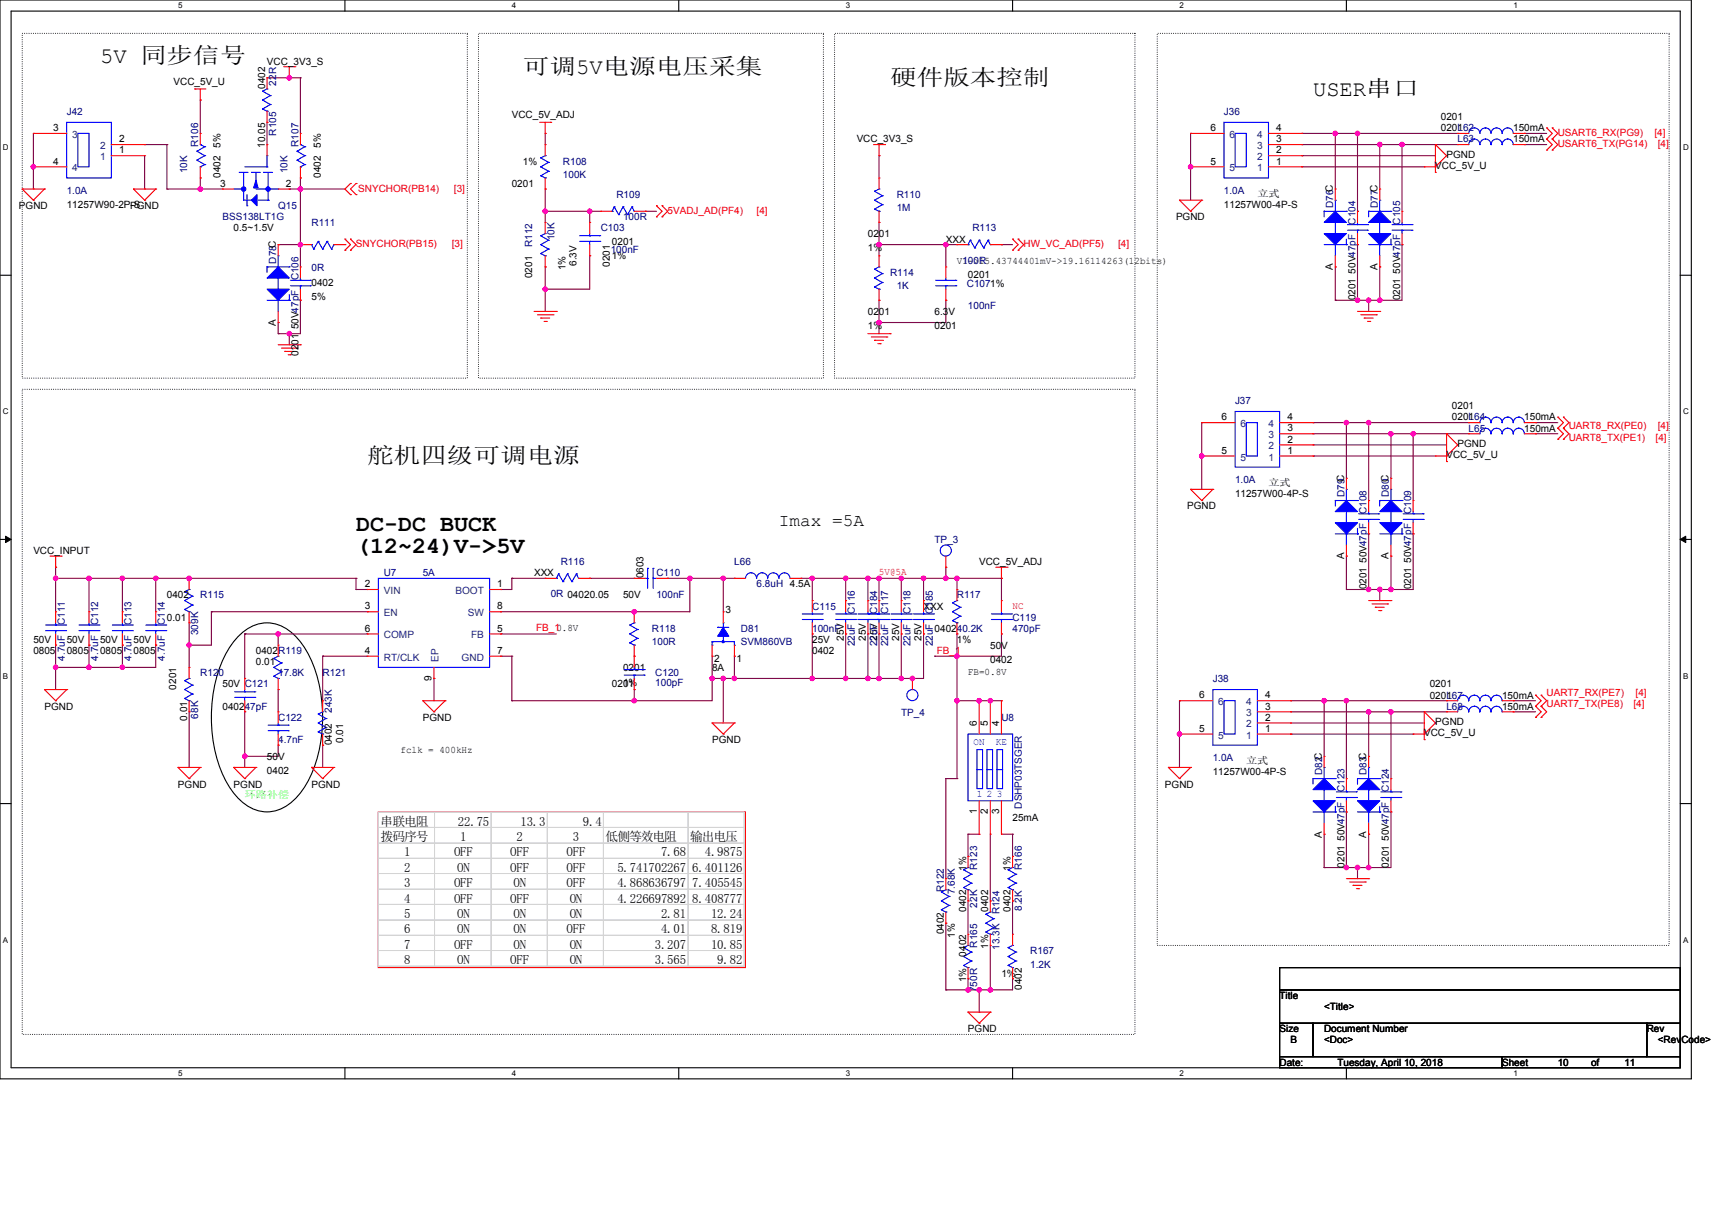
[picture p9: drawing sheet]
<svg xmlns="http://www.w3.org/2000/svg" width="297mm" height="210mm" viewBox="0 0 297 210" stroke-linecap="round" stroke-linejoin="round" font-family="sans-serif">
<defs><g id="words">
<g font-size="4.1">
<text x="61.8" y="92.2">DC-DC BUCK</text>
<text x="61.8" y="96">(12~24)V-&gt;5V</text>
</g>
<g font-size="3.9">
<text x="17.4" y="10.9">5V 同步信号</text>
<text x="90.7" y="12.9">可调5V电源电压采集</text>
<text x="154.4" y="14.8">硬件版本控制</text>
<text x="227.8" y="16.7">USER串口</text>
<text x="63.7" y="80.4">舵机四级可调电源</text>
</g>
<text font-size="3.1" x="135.1" y="91.4">Imax =5A</text>
<g font-size="2.2">
<text x="66" y="143.3">串联电阻</text>
<text x="79.4" y="143.3">22.75</text>
<text x="90.3" y="143.3">13.3</text>
<text x="101.1" y="143.3">9.4</text>
<text x="66" y="146">拨码序号</text>
<text x="70.1" y="148.6">1</text>
<text x="78.8" y="148.6">OFF</text>
<text x="79.9" y="146">1</text>
<text x="88.5" y="148.6">OFF</text>
<text x="89.6" y="146">2</text>
<text x="98.3" y="148.6">OFF</text>
<text x="99.4" y="146">3</text>
<text x="105.1" y="146">低侧等效电阻</text>
<text x="114.7" y="148.6">7.68</text>
<text x="119.7" y="146">输出电压</text>
<text x="122.3" y="148.6">4.9875</text>
<text x="70.1" y="151.3">2</text>
<text x="70.1" y="154">3</text>
<text x="78.8" y="154">OFF</text>
<text x="79.3" y="151.3">ON</text>
<text x="88.5" y="151.3">OFF</text>
<text x="89.1" y="154">ON</text>
<text x="98.3" y="151.3">OFF</text>
<text x="98.3" y="154">OFF</text>
<text x="107.1" y="151.3">5.741702267</text>
<text x="107.1" y="154">4.868636797</text>
<text x="120.1" y="151.3">6.401126</text>
<text x="120.1" y="154">7.405545</text>
<text x="70.1" y="156.6">4</text>
<text x="70.1" y="159.3">5</text>
<text x="70.1" y="162">6</text>
<text x="78.8" y="156.6">OFF</text>
<text x="79.3" y="159.3">ON</text>
<text x="79.3" y="162">ON</text>
<text x="88.5" y="156.6">OFF</text>
<text x="89.1" y="159.3">ON</text>
<text x="89.1" y="162">ON</text>
<text x="98.3" y="162">OFF</text>
<text x="98.8" y="156.6">ON</text>
<text x="98.8" y="159.3">ON</text>
<text x="107.1" y="156.6">4.226697892</text>
<text x="114.7" y="159.3">2.81</text>
<text x="114.7" y="162">4.01</text>
<text x="120.1" y="156.6">8.408777</text>
<text x="123.4" y="159.3">12.24</text>
<text x="123.4" y="162">8.819</text>
<text x="70.1" y="164.7">7</text>
<text x="70.1" y="167.3">8</text>
<text x="78.8" y="164.7">OFF</text>
<text x="79.3" y="167.3">ON</text>
<text x="88.5" y="167.3">OFF</text>
<text x="89.1" y="164.7">ON</text>
<text x="98.8" y="164.7">ON</text>
<text x="98.8" y="167.3">ON</text>
<text x="113.6" y="164.7">3.207</text>
<text x="113.6" y="167.3">3.565</text>
<text x="123.4" y="164.7">10.85</text>
<text x="124.4" y="167.3">9.82</text>
</g>
<g font-size="1.8">
<text x="45.9" y="25.7" transform="rotate(-90 45.9 25.7)">10.05</text>
<text x="231.2" y="46.9" transform="rotate(-90 231.2 46.9)">A</text>
<text x="239" y="46.9" transform="rotate(-90 239 46.9)">A</text>
<text x="47.9" y="56.6" transform="rotate(-90 47.9 56.6)">A</text>
<text x="233.2" y="97.1" transform="rotate(-90 233.2 97.1)">A</text>
<text x="240.9" y="97.1" transform="rotate(-90 240.9 97.1)">A</text>
<text x="74.9" y="118.2" transform="rotate(-90 74.9 118.2)">9</text>
<text x="169.5" y="126" transform="rotate(-90 169.5 126)">6</text>
<text x="171.4" y="126" transform="rotate(-90 171.4 126)">5</text>
<text x="173.3" y="126" transform="rotate(-90 173.3 126)">4</text>
<text x="169.5" y="141.3" transform="rotate(-90 169.5 141.3)">1</text>
<text x="171.4" y="141.3" transform="rotate(-90 171.4 141.3)">2</text>
<text x="173.3" y="141.3" transform="rotate(-90 173.3 141.3)">3</text>
<text x="229.3" y="145.4" transform="rotate(-90 229.3 145.4)">A</text>
<text x="237" y="145.4" transform="rotate(-90 237 145.4)">A</text>
</g>
<text font-size="1.8" fill="#004080" x="76.1" y="114.9" transform="rotate(-90 76.1 114.9)">EP</text>
<g font-size="1.7">
<text x="46.3" y="11.2">VCC_3V3_S</text>
<text x="30.1" y="14.7">VCC_5V_U</text>
<text x="46" y="15.4" transform="rotate(-90 46 15.4)">0402</text>
<text x="9.2" y="22.8">3</text>
<text x="88.8" y="20.5">VCC_5V_ADJ</text>
<text x="210" y="22.8">6</text>
<text x="221.4" y="22.8">4</text>
<text x="250" y="22.8">0201</text>
<text x="250" y="20.9">0201</text>
<text x="262.5" y="22.8">150mA</text>
<text x="9.2" y="28.6">4</text>
<text x="20.7" y="26.6">1</text>
<text x="20.7" y="24.7">2</text>
<text x="38.3" y="25.7" transform="rotate(-90 38.3 25.7)">5%</text>
<text x="55.6" y="25.7" transform="rotate(-90 55.6 25.7)">5%</text>
<text x="90.7" y="28.6">1%</text>
<text x="148.6" y="24.7">VCC_3V3_S</text>
<text x="210" y="28.6">5</text>
<text x="221.4" y="28.6">1</text>
<text x="221.4" y="26.6">2</text>
<text x="221.4" y="24.7">3</text>
<text x="249" y="29.3">VCC_5V_U</text>
<text x="250.9" y="27.4">PGND</text>
<text x="262.5" y="24.7">150mA</text>
<text x="38.2" y="32.4">3</text>
<text x="38.3" y="30.9" transform="rotate(-90 38.3 30.9)">0402</text>
<text x="49.6" y="32.4">2</text>
<text x="55.6" y="30.9" transform="rotate(-90 55.6 30.9)">0402</text>
<text x="88.8" y="32.4">0201</text>
<text x="218.1" y="34.2">立式</text>
<text x="3.3" y="36.3">PGND</text>
<text x="11.6" y="36.1">11257W90-2P-S</text>
<text x="22.6" y="36.3">PGND</text>
<text x="40.5" y="40.2">0.5~1.5V</text>
<text x="150.6" y="41.1">0201</text>
<text x="204" y="38.2">PGND</text>
<text x="212.3" y="36.1">11257W00-4P-S</text>
<text x="98.1" y="46.9" transform="rotate(-90 98.1 46.9)">1%</text>
<text x="100" y="46.1" transform="rotate(-90 100 46.1)">6.3V</text>
<text x="105.8" y="46.3" transform="rotate(-90 105.8 46.3)">0201</text>
<text x="106.2" y="42.5">0201</text>
<text x="106.2" y="45">1%</text>
<text x="150.6" y="43.6">1%</text>
<text x="164.1" y="42.1">XXX</text>
<text x="166" y="45.8">V1-&gt;15.43744401mV-&gt;19.16114263(12bits)</text>
<text x="235.2" y="47.5" transform="rotate(-90 235.2 47.5)">50V47pF</text>
<text x="242.9" y="47.5" transform="rotate(-90 242.9 47.5)">50V47pF</text>
<text x="54" y="49.6">0402</text>
<text x="54" y="52.1">5%</text>
<text x="92.3" y="48.3" transform="rotate(-90 92.3 48.3)">0201</text>
<text x="167.9" y="48.3">0201</text>
<text x="235.2" y="52.1" transform="rotate(-90 235.2 52.1)">0201</text>
<text x="242.9" y="52.1" transform="rotate(-90 242.9 52.1)">0201</text>
<text x="51.8" y="57.1" transform="rotate(-90 51.8 57.1)">50V47pF</text>
<text x="150.6" y="54.6">0201</text>
<text x="150.6" y="57.2">1%</text>
<text x="162.1" y="54.6">6.3V</text>
<text x="162.1" y="57.2">0201</text>
<text x="51.8" y="61.8" transform="rotate(-90 51.8 61.8)">0201</text>
<text x="251.9" y="71">0201</text>
<text x="211.9" y="73">6</text>
<text x="223.3" y="76.8">2</text>
<text x="223.3" y="74.9">3</text>
<text x="223.3" y="73">4</text>
<text x="251.9" y="73">0201</text>
<text x="252.9" y="77.6">PGND</text>
<text x="264.4" y="73">150mA</text>
<text x="264.4" y="74.9">150mA</text>
<text x="211.9" y="78.8">5</text>
<text x="223.3" y="78.8">1</text>
<text x="250.9" y="79.5">VCC_5V_U</text>
<text x="206" y="88.4">PGND</text>
<text x="214.3" y="86.3">11257W00-4P-S</text>
<text x="220.1" y="84.4">立式</text>
<text x="5.8" y="96.1">VCC_INPUT</text>
<text x="63.3" y="101.9">2</text>
<text x="86.3" y="101.9">1</text>
<text x="92.6" y="100">XXX</text>
<text x="111.6" y="100.4" transform="rotate(-90 111.6 100.4)">0603</text>
<text x="169.9" y="98.1">VCC_5V_ADJ</text>
<text x="237.1" y="97.7" transform="rotate(-90 237.1 97.7)">50V47pF</text>
<text x="244.8" y="97.7" transform="rotate(-90 244.8 97.7)">50V47pF</text>
<text x="29" y="103.9">0402</text>
<text x="29" y="107.7">0.01</text>
<text x="63.3" y="105.8">3</text>
<text x="86.3" y="105.8">8</text>
<text x="108.1" y="103.9">50V</text>
<text x="125.9" y="106.4">3</text>
<text x="160.2" y="105.8">XXX</text>
<text x="237.1" y="102.3" transform="rotate(-90 237.1 102.3)">0201</text>
<text x="244.8" y="102.3" transform="rotate(-90 244.8 102.3)">0201</text>
<text x="5.8" y="111.6">50V</text>
<text x="5.8" y="113.5">0805</text>
<text x="11.6" y="111.6">50V</text>
<text x="11.6" y="113.5">0805</text>
<text x="17.4" y="111.6">50V</text>
<text x="17.4" y="113.5">0805</text>
<text x="23.2" y="111.6">50V</text>
<text x="23.2" y="113.5">0805</text>
<text x="44.4" y="113.5">0402R119</text>
<text x="63.3" y="113.5">4</text>
<text x="63.3" y="109.6">6</text>
<text x="86.3" y="109.6">5</text>
<text x="86.3" y="113.5">7</text>
<text x="140.9" y="111.6">25V</text>
<text x="140.9" y="113.5">0402</text>
<text x="146.4" y="111.2" transform="rotate(-90 146.4 111.2)">25V</text>
<text x="150.2" y="111.2" transform="rotate(-90 150.2 111.2)">25V</text>
<text x="152.2" y="111.2" transform="rotate(-90 152.2 111.2)">25V</text>
<text x="156" y="111.2" transform="rotate(-90 156 111.2)">25V</text>
<text x="159.9" y="111.2" transform="rotate(-90 159.9 111.2)">25V</text>
<text x="162.1" y="109.7">040240.2K</text>
<text x="166" y="111.6">1%</text>
<text x="171.8" y="112.6">50V</text>
<text x="30.6" y="119.7" transform="rotate(-90 30.6 119.7)">0201</text>
<text x="38.6" y="119.3">50V C121</text>
<text x="44.4" y="115.4">0.01</text>
<text x="106.2" y="119.3">0201</text>
<text x="108.1" y="116.4">0201</text>
<text x="108.1" y="119.1">1%</text>
<text x="123.5" y="116.4">8A</text>
<text x="123.9" y="114.9">2</text>
<text x="127.8" y="114.9">1</text>
<text x="167.9" y="117.2">FB=0.8V</text>
<text x="171.8" y="115.1">0402</text>
<text x="248" y="119.3">0201</text>
<text x="7.7" y="123.2">PGND</text>
<text x="32.5" y="125.1" transform="rotate(-90 32.5 125.1)">0.01</text>
<text x="38.6" y="123.2">040247pF</text>
<text x="73.3" y="125.1">PGND</text>
<text x="208.1" y="121.2">6</text>
<text x="219.5" y="125.1">2</text>
<text x="219.5" y="123.1">3</text>
<text x="219.5" y="121.2">4</text>
<text x="248" y="121.2">0201</text>
<text x="249" y="125.9">PGND</text>
<text x="260.6" y="121.2">150mA</text>
<text x="260.6" y="123.2">150mA</text>
<text x="46.3" y="131.9">50V</text>
<text x="57.6" y="129.3" transform="rotate(-90 57.6 129.3)">0402</text>
<text x="59.5" y="128.9" transform="rotate(-90 59.5 128.9)">0.01</text>
<text x="69.5" y="130.7">fclk = 400kHz</text>
<text x="123.5" y="129">PGND</text>
<text x="208.1" y="127">5</text>
<text x="219.5" y="127">1</text>
<text x="247.1" y="127.8">VCC_5V_U</text>
<text x="30.9" y="136.7">PGND</text>
<text x="40.5" y="136.7">PGND</text>
<text x="46.3" y="134.4">0402</text>
<text x="54" y="136.7">PGND</text>
<text x="202.1" y="136.7">PGND</text>
<text x="210.4" y="134.6">11257W00-4P-S</text>
<text x="216.2" y="132.7">立式</text>
<text x="175.6" y="142.5">25mA</text>
<text x="233.2" y="145.9" transform="rotate(-90 233.2 145.9)">50V47pF</text>
<text x="240.9" y="145.9" transform="rotate(-90 240.9 145.9)">50V47pF</text>
<text x="167.6" y="151.2" transform="rotate(-90 167.6 151.2)">1%</text>
<text x="175.3" y="151.2" transform="rotate(-90 175.3 151.2)">1%</text>
<text x="233.2" y="150.6" transform="rotate(-90 233.2 150.6)">0201</text>
<text x="240.9" y="150.6" transform="rotate(-90 240.9 150.6)">0201</text>
<text x="167.6" y="158.3" transform="rotate(-90 167.6 158.3)">0402</text>
<text x="171.5" y="158.3" transform="rotate(-90 171.5 158.3)">0402</text>
<text x="175.3" y="158.3" transform="rotate(-90 175.3 158.3)">0402</text>
<text x="163.7" y="162.1" transform="rotate(-90 163.7 162.1)">0402</text>
<text x="165.7" y="162.7" transform="rotate(-90 165.7 162.7)">1%</text>
<text x="167.6" y="166" transform="rotate(-90 167.6 166)">0402</text>
<text x="171.5" y="164.7" transform="rotate(-90 171.5 164.7)">1%</text>
<text x="167.6" y="170.5" transform="rotate(-90 167.6 170.5)">1%</text>
<text x="173.7" y="169.5">1%</text>
<text x="177.2" y="171.8" transform="rotate(-90 177.2 171.8)">0402</text>
<text x="222" y="173.4">Title</text>
<text x="167.9" y="179.1">PGND</text>
<text x="222" y="179.1">Size</text>
<text x="229.7" y="179.1">Document Number</text>
<text x="229.7" y="175.3">&lt;Title&gt;</text>
<text x="285.7" y="179.1">Rev</text>
<text x="222" y="184.9">Date:</text>
<text x="223.9" y="181.1">B</text>
<text x="229.7" y="181.1">&lt;Doc&gt;</text>
<text x="232" y="184.9">Tuesday, April 10, 2018</text>
<text x="260.6" y="184.9">Sheet</text>
<text x="270.2" y="184.9">10</text>
<text x="276" y="184.9">of</text>
<text x="281.8" y="184.9">11</text>
<text x="287.6" y="181.1">&lt;RevCode&gt;</text>
</g>
<g font-size="1.7" fill="#000080">
<text x="47.9" y="14.9" transform="rotate(-90 47.9 14.9)">22R</text>
<text x="11.6" y="19.9">J42</text>
<text x="47.9" y="23.5" transform="rotate(-90 47.9 23.5)">R105</text>
<text x="212.3" y="19.9">J36</text>
<text x="252.9" y="22.8">L62</text>
<text x="34.4" y="25.5" transform="rotate(-90 34.4 25.5)">R106</text>
<text x="51.8" y="25.5" transform="rotate(-90 51.8 25.5)">R107</text>
<text x="97.7" y="28.6">R108</text>
<text x="252.9" y="24.7">L63</text>
<text x="11.6" y="33.6">1.0A</text>
<text x="32.5" y="30.1" transform="rotate(-90 32.5 30.1)">10K</text>
<text x="49.9" y="30.1" transform="rotate(-90 49.9 30.1)">10K</text>
<text x="97.7" y="30.9">100K</text>
<text x="106.9" y="34.4">R109</text>
<text x="155.6" y="34.4">R110</text>
<text x="212.3" y="33.6">1.0A</text>
<text x="38.6" y="38.2">BSS138LT1G</text>
<text x="48.3" y="36.3">Q15</text>
<text x="54" y="39.2">R111</text>
<text x="96.2" y="41.7" transform="rotate(-90 96.2 41.7)">10K</text>
<text x="104.2" y="40.2">C103</text>
<text x="108.1" y="38.2">100R</text>
<text x="155.6" y="36.7">1M</text>
<text x="168.7" y="40.2">R113</text>
<text x="231.3" y="36.1" transform="rotate(-90 231.3 36.1)">D76C</text>
<text x="235.2" y="39" transform="rotate(-90 235.2 39)">C104</text>
<text x="239" y="36.1" transform="rotate(-90 239 36.1)">D77C</text>
<text x="242.9" y="39" transform="rotate(-90 242.9 39)">C105</text>
<text x="47.9" y="45.7" transform="rotate(-90 47.9 45.7)">D78C</text>
<text x="54" y="47.1">0R</text>
<text x="92.3" y="42.9" transform="rotate(-90 92.3 42.9)">R112</text>
<text x="106" y="43.8">100nF</text>
<text x="154.4" y="47.9">R114</text>
<text x="167" y="45.8">100R</text>
<text x="51.8" y="48.6" transform="rotate(-90 51.8 48.6)">C106</text>
<text x="155.6" y="50.2">1K</text>
<text x="167.7" y="49.8">C1071%</text>
<text x="167.9" y="53.7">100nF</text>
<text x="214.3" y="70.1">J37</text>
<text x="254.8" y="73">L64</text>
<text x="254.8" y="74.9">L65</text>
<text x="214.3" y="83.8">1.0A</text>
<text x="233.2" y="86.3" transform="rotate(-90 233.2 86.3)">D79C</text>
<text x="237.1" y="89.2" transform="rotate(-90 237.1 89.2)">C108</text>
<text x="240.9" y="86.3" transform="rotate(-90 240.9 86.3)">D80C</text>
<text x="244.8" y="89.2" transform="rotate(-90 244.8 89.2)">C109</text>
<text x="162.1" y="94.2">TP_3</text>
<text x="66.6" y="100">U7</text>
<text x="73.3" y="100">5A</text>
<text x="97.3" y="98.1">R116</text>
<text x="113.9" y="100">C110</text>
<text x="127.4" y="98.1">L66</text>
<text x="131.3" y="101.9">6.8uH 4.5A</text>
<text x="34.7" y="103.9">R115</text>
<text x="95.5" y="103.7">0R 04020.05</text>
<text x="113.9" y="103.9">100nF</text>
<text x="140.9" y="105.8">C115</text>
<text x="148.3" y="106.6" transform="rotate(-90 148.3 106.6)">C116</text>
<text x="152.2" y="106.6" transform="rotate(-90 152.2 106.6)">C184</text>
<text x="154.1" y="106.6" transform="rotate(-90 154.1 106.6)">C117</text>
<text x="157.9" y="106.6" transform="rotate(-90 157.9 106.6)">C118</text>
<text x="161.8" y="106.6" transform="rotate(-90 161.8 106.6)">C185</text>
<text x="166" y="103.9">R117</text>
<text x="175.6" y="107.7">C119</text>
<text x="11.2" y="108.5" transform="rotate(-90 11.2 108.5)">C111</text>
<text x="17" y="108.5" transform="rotate(-90 17 108.5)">C112</text>
<text x="22.8" y="108.5" transform="rotate(-90 22.8 108.5)">C113</text>
<text x="28.6" y="108.5" transform="rotate(-90 28.6 108.5)">C114</text>
<text x="34.4" y="110.2" transform="rotate(-90 34.4 110.2)">309K</text>
<text x="113.1" y="109.7">R118</text>
<text x="113.1" y="112">100R</text>
<text x="128.5" y="109.7">D81</text>
<text x="128.5" y="112">SVM860VB</text>
<text x="140.9" y="109.7">100nF</text>
<text x="148.3" y="112.2" transform="rotate(-90 148.3 112.2)">22uF</text>
<text x="152.2" y="112.2" transform="rotate(-90 152.2 112.2)">22uF</text>
<text x="154.1" y="112.2" transform="rotate(-90 154.1 112.2)">22uF</text>
<text x="157.9" y="112.2" transform="rotate(-90 157.9 112.2)">22uF</text>
<text x="161.8" y="112.2" transform="rotate(-90 161.8 112.2)">22uF</text>
<text x="175.6" y="109.7">470pF</text>
<text x="11.2" y="114.7" transform="rotate(-90 11.2 114.7)">4.7uF</text>
<text x="17" y="114.7" transform="rotate(-90 17 114.7)">4.7uF</text>
<text x="22.8" y="114.7" transform="rotate(-90 22.8 114.7)">4.7uF</text>
<text x="28.6" y="114.7" transform="rotate(-90 28.6 114.7)">4.7uF</text>
<text x="34.7" y="117.4">R120</text>
<text x="48.3" y="117.4">17.8K</text>
<text x="56" y="117.4">R121</text>
<text x="113.7" y="117.4">C120</text>
<text x="113.7" y="119.1">100pF</text>
<text x="210.4" y="118.3">J38</text>
<text x="34.4" y="124.7" transform="rotate(-90 34.4 124.7)">68K</text>
<text x="48.3" y="125.1">C122</text>
<text x="57.6" y="123.7" transform="rotate(-90 57.6 123.7)">243K</text>
<text x="156.3" y="124.3">TP_4</text>
<text x="173.7" y="125.1">U8</text>
<text x="250.9" y="121.2">L67</text>
<text x="250.9" y="123.2">L68</text>
<text x="48.3" y="129">4.7nF</text>
<text x="210.4" y="132">1.0A</text>
<text x="229.4" y="134.5" transform="rotate(-90 229.4 134.5)">D82C</text>
<text x="233.2" y="137.4" transform="rotate(-90 233.2 137.4)">C123</text>
<text x="237.1" y="134.5" transform="rotate(-90 237.1 134.5)">D83C</text>
<text x="240.9" y="137.4" transform="rotate(-90 240.9 137.4)">C124</text>
<text x="177.2" y="140.3" transform="rotate(-90 177.2 140.3)">DSHP03TSGER</text>
<text x="163.7" y="154.8" transform="rotate(-90 163.7 154.8)">R122</text>
<text x="165.7" y="155.2" transform="rotate(-90 165.7 155.2)">7.68K</text>
<text x="169.5" y="151" transform="rotate(-90 169.5 151)">R123</text>
<text x="177.2" y="151" transform="rotate(-90 177.2 151)">R166</text>
<text x="169.5" y="157.5" transform="rotate(-90 169.5 157.5)">22K</text>
<text x="173.4" y="158.7" transform="rotate(-90 173.4 158.7)">R124</text>
<text x="177.2" y="158.1" transform="rotate(-90 177.2 158.1)">8.2K</text>
<text x="169.5" y="164.5" transform="rotate(-90 169.5 164.5)">R165</text>
<text x="173.4" y="164.9" transform="rotate(-90 173.4 164.9)">13.3K</text>
<text x="178.7" y="165.6">R167</text>
<text x="178.7" y="167.9">1.2K</text>
<text x="169.5" y="172.2" transform="rotate(-90 169.5 172.2)">750R</text>
</g>
<g font-size="1.7" fill="#004080">
<text x="12.5" y="23.9">3</text>
<text x="213.3" y="23.9">6</text>
<text x="218.1" y="23.9">4</text>
<text x="12.5" y="29.7">4</text>
<text x="17.4" y="27.8">1</text>
<text x="17.4" y="25.9">2</text>
<text x="213.3" y="29.7">5</text>
<text x="218.1" y="29.7">1</text>
<text x="218.1" y="27.8">2</text>
<text x="218.1" y="25.9">3</text>
<text x="215.2" y="74.1">6</text>
<text x="220" y="78">2</text>
<text x="220" y="76.1">3</text>
<text x="220" y="74.1">4</text>
<text x="215.2" y="79.9">5</text>
<text x="220" y="79.9">1</text>
<text x="66.6" y="103.1">VIN</text>
<text x="66.6" y="107">EN</text>
<text x="79" y="103.1">BOOT</text>
<text x="81.1" y="107">SW</text>
<text x="66.6" y="110.8">COMP</text>
<text x="81.7" y="110.8">FB</text>
<text x="66.6" y="114.7">RT/CLK</text>
<text x="80.1" y="114.7">GND</text>
<text x="211.4" y="122.4">6</text>
<text x="216.2" y="124.3">3</text>
<text x="216.2" y="122.4">4</text>
<text x="211.4" y="128.2">5</text>
<text x="216.2" y="128.2">1</text>
<text x="216.2" y="126.3">2</text>
</g>
<g font-size="1.7" fill="#f00">
<text x="270.2" y="23.6">USART6_RX(PG9)</text>
<text x="287" y="23.6">[4]</text>
<text x="270.2" y="25.5">USART6_TX(PG14)</text>
<text x="287.6" y="25.5">[4]</text>
<text x="62.1" y="33.4">SNYCHOR(PB14)</text>
<text x="78.8" y="33.4">[3]</text>
<text x="115.8" y="37.1">5VADJ_AD(PF4)</text>
<text x="131.3" y="37.1">[4]</text>
<text x="61.8" y="42.9">SNYCHOR(PB15)</text>
<text x="78.4" y="42.9">[3]</text>
<text x="177.6" y="42.9">HW_VC_AD(PF5)</text>
<text x="194" y="42.9">[4]</text>
<text x="272.2" y="74.5">UART8_RX(PE0)</text>
<text x="272.2" y="76.5">UART8_TX(PE1)</text>
<text x="287.2" y="76.5">[4]</text>
<text x="287.6" y="74.5">[4]</text>
<text x="152.5" y="99.8">5V@5A</text>
<text x="175.7" y="105.6">NC</text>
<text x="93" y="109.6">FB_10.8V</text>
<text x="162.5" y="113.5">FB_1</text>
<text x="268.3" y="120.9">UART7_RX(PE7)</text>
<text x="268.3" y="122.8">UART7_TX(PE8)</text>
<text x="283.4" y="122.8">[4]</text>
<text x="283.7" y="120.9">[4]</text>
</g>
<g font-size="1.7" fill="#00f">
<text x="168.9" y="129.4">ON</text>
<text x="172.8" y="129.4">KE</text>
<text x="169.5" y="138.2">1</text>
<text x="171.2" y="138.2">2</text>
<text x="173" y="138.2">3</text>
</g>
<text font-size="1.7" fill="#0f0" x="42.5" y="138.4">环路补偿</text>
<g font-size="1.4">
<text x="30.9" y="1.4">5</text>
<text x="88.8" y="1.4">4</text>
<text x="146.7" y="1.4">3</text>
<text x="204.6" y="1.4">2</text>
<text x="262.6" y="1.4">1</text>
<text x=".5" y="26.1">D</text>
<text x="292" y="26.1">D</text>
<text x=".5" y="71.9">C</text>
<text x="292" y="71.9">C</text>
<text x=".5" y="117.8">B</text>
<text x="292" y="117.8">B</text>
<text x=".5" y="163.6">A</text>
<text x="292" y="163.6">A</text>
<text x="30.9" y="186.7">5</text>
<text x="88.8" y="186.7">4</text>
<text x="146.7" y="186.7">3</text>
<text x="204.6" y="186.7">2</text>
<text x="262.6" y="186.7">1</text>
</g>
</g></defs>
<path d="M0 0h293.4v187.2h-293.4zM1.9 1.9h289.6v183.4h-289.6z" fill="none" stroke="#000" stroke-width=".19"/>
<g fill="#fff">
<path d="M30.9 .2h.7v1.5h-.7z"/>
<path d="M30.9 185.5h.7v1.5h-.7z"/>
</g>
<path d="M59.8 0v1.9M59.8 185.3v1.9" fill="none" stroke="#000" stroke-width=".19"/>
<g fill="#fff">
<path d="M88.8 .2h.8v1.5h-.8z"/>
<path d="M88.8 185.5h.8v1.5h-.8z"/>
</g>
<path d="M117.8 0v1.9M117.8 185.3v1.9" fill="none" stroke="#000" stroke-width=".19"/>
<g fill="#fff">
<path d="M146.7 .2h.8v1.5h-.8z"/>
<path d="M146.7 185.5h.8v1.5h-.8z"/>
</g>
<path d="M175.7 0v1.9M175.7 185.3v1.9" fill="none" stroke="#000" stroke-width=".19"/>
<g fill="#fff">
<path d="M204.6 .2h.8v1.5h-.8z"/>
<path d="M204.6 185.5h.8v1.5h-.8z"/>
</g>
<path d="M233.6 0v1.9M233.6 185.3v1.9" fill="none" stroke="#000" stroke-width=".19"/>
<g fill="#fff">
<path d="M262.5 .2h.8v1.5h-.8z"/>
<path d="M262.5 185.5h.8v1.5h-.8z"/>
<path d="M.5 24.8h1v1.6h-1z"/>
<path d="M292 24.8h1v1.6h-1z"/>
<path d="M.5 70.7h1v1.5h-1z"/>
<path d="M292 70.7h1v1.5h-1z"/>
</g>
<path d="M0 47.8h1.9M291.5 47.8h1.9" fill="none" stroke="#000" stroke-width=".19"/>
<g fill="#fff">
<path d="M.5 116.5h.9v1.6h-.9z"/>
<path d="M292 116.5h.9v1.6h-.9z"/>
</g>
<path d="M0 93.6h1.9M291.5 93.6h1.9" fill="none" stroke="#000" stroke-width=".19"/>
<path d="M1 93.1l.9 .5-.9 .6zM291.5 93.6l.9-.5v1.1z" fill="#000" stroke="#000" stroke-width=".17"/>
<g fill="#fff">
<path d="M.5 162.4h.9v1.5h-.9z"/>
<path d="M292 162.4h.9v1.5h-.9z"/>
</g>
<path d="M41.4 110.3a6.4 6.4 0 0 1 9.8 0 18.5 18.5 0 0 1 4.5 10.7 24.2 24.2 0 0 1-2.9 15.7 8.2 8.2 0 0 1-6.5 4.2 7.4 7.4 0 0 1-5.7-3.2 22.5 22.5 0 0 1-3.9-15 20.7 20.7 0 0 1 3.9-11.4zM0 139.5h1.9M291.5 139.5h1.9" fill="none" stroke="#000" stroke-width=".19"/>
<path d="M3.9 5.8h77.2v59.8h-77.2zM83 5.8h59.8v59.8h-59.8zM144.8 5.8h52.1v59.8h-52.1zM200.8 5.8h88.8v158.3h-88.8zM3.9 67.6h193v111.9h-193z" fill="none" stroke="#000" stroke-width=".19" stroke-dasharray="0 .4"/>
<path d="M65.6 140.9h63.7v27h-63.7z" fill-rule="evenodd" fill="#fff" stroke="#f00" stroke-width=".19"/>
<g fill="none" stroke="#d4d4d4" stroke-width=".17">
<path d="M65.6 143.6h63.5M65.6 146.3h63.5M65.6 148.9h63.5M65.6 151.6h63.5M65.6 154.3h63.5M65.6 157h63.5M65.6 159.6h63.5M65.6 141h63.5M65.6 143.7h63.5M65.6 149h63.5M65.6 151.7h63.5M65.6 154.4h63.5"/>
<path d="M65.6 159.7h63.5M65.7 140.9v26.9M75.4 140.9v26.9M75.5 140.9v26.9M85.1 140.9v26.9M85.2 140.9v26.9M94.9 140.9v26.9M95 140.9v26.9M104.7 140.9v26.9M119.3 140.9v26.9M119.4 140.9v26.9M129.1 140.9v26.9"/>
<path d="M65.6 167.8v-26.9h63.5v26.9M65.6 162.3h63.5M65.6 165h63.5M65.6 167.6h63.5M65.6 162.4h63.5M65.6 167.7h63.5"/>
</g>
<g fill="none" stroke="#800040" stroke-width=".19">
<path d="M34.7 17.4h.1M34.7 17.4v5.8M46.3 13.5h.1M46.3 13.5h5.8M50.2 13.5h.1M52.1 13.5h.1M52.1 13.5v9.7M5.8 29h.1M5.8 32.8h.1M5.8 23.2v9.6M25.1 32.8h.1M25.1 25.1h.1"/>
<path d="M25.1 27v5.8M25.1 25.1h3.9M29 32.8h.1M29 25.1h.1M29 32.8h9.6M29 25.1v7.7M34.7 30.9h.1M34.7 32.8h.1M34.7 30.9v1.9M46.3 21.2h.1M46.3 21.2v3.9M50.2 32.8h.1"/>
<path d="M50.2 32.8h9.6M52.1 30.9h.1M52.1 32.8h.1M52.1 30.9v15.4M94.6 23.2h.1M94.6 36.7h.1M94.6 32.8h.1M94.6 23.2v1.9M94.6 32.8v5.8M94.6 36.7h9.6M102.3 36.7h.1M102.3 36.7v1.9"/>
<path d="M112 36.7h.1M112 36.7h1.9M152.5 27h.1M152.5 38.6h.1M152.5 27v3.9M152.5 38.6v5.8M206.5 23.2h.1M206.5 29h.1M206.5 23.2v11.5M225.8 23.2h.1M225.8 25.1h.1M225.8 27h.1"/>
<path d="M225.8 29h.1M225.8 23.2h27.1M225.8 25.1h27.1M225.8 27h23.2M225.8 29h21.3M231.6 23.2h.1M231.6 23.2v9.6M235.5 36.7h.1M235.5 23.2h.1M235.5 23.2v13.5M239.4 25.1h.1M239.4 25.1v7.7"/>
<path d="M243.2 25.1h.1M243.2 25.1v11.6M264.5 23.2h.1M264.5 25.1h.1M264.5 23.2h3.8M264.5 25.1h3.8M48.3 56h.1M48.3 57.9h.1M48.3 42.5h.1M48.3 56v1.9M48.3 42.5h3.8M50.2 57.9h.1"/>
<path d="M50.2 57.9v1.9M52.1 52.1h.1M52.1 42.5h.1M52.1 52.1v5.8h-3.8M94.6 46.3h.1M94.6 50.2h.1M94.6 46.3v7.7M102.3 44.4h.1M102.3 44.4v5.8h-7.7M152.5 52.1h.1M152.5 42.5h.1M152.5 56h.1"/>
<path d="M152.5 52.1v5.8M152.5 42.5h13.5M164.1 52.1h.1M164.1 42.5h.1M164.1 42.5v3.8M164.1 52.1v3.9h-11.6M173.7 42.5h.1M173.7 42.5h2M231.6 46.3h.1M231.6 52.1h.1M231.6 46.3v5.8M235.5 42.5h.1"/>
<path d="M235.5 52.1h.1M235.5 42.5v9.6M237.4 52.1h.1M237.4 52.1v1.9M239.4 46.3h.1M239.4 52.1h.1M239.4 46.3v5.8M243.2 42.5h.1M243.2 42.5v9.6h-11.6M208.5 73.4h.1M208.5 79.1h.1M208.5 73.4v11.5"/>
<path d="M227.8 73.4h.1M227.8 75.3h.1M227.8 77.2h.1M227.8 79.1h.1M227.8 73.4h27M227.8 75.3h27M227.8 77.2h23.2M227.8 79.1h21.2M233.6 73.4h.1M233.6 73.4v9.6M237.4 73.4h.1M237.4 73.4v13.5"/>
<path d="M241.3 75.3h.1M241.3 75.3v7.7M245.2 75.3h.1M245.2 75.3v11.6M266.4 73.4h.1M266.4 75.3h.1M266.4 73.4h3.9M266.4 75.3h3.9M9.7 98.4h.1M9.7 98.4v7.8M164.1 98.4h.1M164.1 98.4v2"/>
<path d="M233.6 96.5h.1M233.6 96.5v5.8M237.4 92.7h.1M237.4 92.7v9.6M241.3 96.5h.1M241.3 96.5v5.8M245.2 92.7h.1M245.2 92.7v9.6h-11.6M9.7 100.4h.1M9.7 112h.1M9.7 115.8h.1M9.7 100.4h52.1"/>
<path d="M9.7 112v7.7M15.4 100.4h.1M15.4 112h.1M15.4 115.8h.1M15.4 100.4v5.8M15.4 112v3.8M21.2 100.4h.1M21.2 112h.1M21.2 115.8h.1M21.2 100.4v5.8M21.2 112v3.8M27 100.4h.1"/>
<path d="M27 112h.1M27 100.4v5.8M27 112v3.8h-17.3M32.8 108.1h.1M32.8 112h.1M32.8 100.4h.1M32.8 108.1v7.7M36.7 106.2h.1M36.7 106.2h27M36.7 106.2v5.8h-3.9M42.5 110h.1M42.5 110v7.8"/>
<path d="M42.5 110h21.2M48.3 110h.1M48.3 119.7h.1M48.3 110v2M48.3 119.7v3.8M56 113.9h.1M56 113.9v7.7M56 113.9h7.7M61.8 102.3h.1M61.8 100.4h.1M61.8 102.3h1.9M61.8 100.4v1.9"/>
<path d="M75.3 117.8h.1M75.3 117.8v3.8M86.9 106.2h.1M86.9 110h.1M86.9 102.3h.1M86.9 113.9h.1M86.9 110h9.6M86.9 113.9h1.9M88.8 100.4h.1M88.8 113.9h.1M88.8 100.4h5.8M88.8 100.4v1.9h-1.9"/>
<path d="M88.8 113.9v7.7M102.3 100.4h.1M102.3 100.4h7.7M110 119.7h.1M110 106.2h.1M110 119.7v1.9M115.8 100.4h.1M115.8 100.4h11.6M119.7 100.4h.1M119.7 100.4v5.8h-32.8M123.5 113.9h.1M123.5 117.8h.1"/>
<path d="M123.5 113.9v7.7h-34.7M125.5 100.4h.1M125.5 117.8h.1M125.5 100.4v5.8M125.5 117.8v7.7M127.4 117.8h.1M127.4 113.9h.1M127.4 113.9v3.9M139 100.4h.1M139 100.4h34.7M140.9 100.4h.1M140.9 110h.1"/>
<path d="M140.9 117.8h.1M140.9 100.4v3.8M140.9 110v7.8M146.7 100.4h.1M146.7 110h.1M146.7 117.8h.1M146.7 100.4v3.8M146.7 110v7.8M150.6 100.4h.1M150.6 110h.1M150.6 117.8h.1M150.6 100.4v3.8"/>
<path d="M150.6 110v7.8M152.5 110h.1M152.5 100.4h.1M152.5 117.8h.1M152.5 100.4v3.8M152.5 110v7.8M156.4 100.4h.1M156.4 110h.1M156.4 117.8h.1M156.4 100.4v3.8M156.4 110v7.8M158.3 117.8h.1"/>
<path d="M160.2 100.4h.1M160.2 110h.1M160.2 110v7.8h-36.7M160.2 100.4v3.8M162.1 113.9h.1M164.1 100.4h.1M166 100.4h.1M166 110h.1M166 113.9h.1M166 100.4v1.9M166 110v25.1M173.7 100.4h.1"/>
<path d="M173.7 110h.1M173.7 110v3.9h-11.6M173.7 100.4v3.8M233.6 102.3h.1M237.4 102.3h.1M239.4 102.3h.1M239.4 102.3v1.9M241.3 102.3h.1M32.8 123.5h.1M32.8 123.5v9.7M42.5 123.5h.1M42.5 131.3h.1"/>
<path d="M42.5 123.5v9.7M48.3 129.3h.1M48.3 129.3v2h-5.8M56 129.3h.1M56 129.3v3.9M88.8 121.6h.1M110 121.6h.1M164.1 135.1h.1M164.1 135.1v17.4M164.1 135.1h1.9M166 121.6h.1M166 135.1h.1"/>
<path d="M166 121.6h7.7M169.9 121.6h.1M171.8 121.6h.1M173.7 121.6h.1M204.6 121.6h.1M204.6 127.4h.1M204.6 121.6v11.6M223.9 121.6h.1M223.9 123.5h.1M223.9 125.5h.1M223.9 127.4h.1M223.9 121.6h27.1"/>
<path d="M223.9 123.5h27.1M223.9 125.5h23.2M223.9 127.4h21.3M229.7 121.6h.1M229.7 121.6v9.7M233.6 121.6h.1M233.6 121.6v13.5M237.4 123.5h.1M237.4 123.5v7.8M241.3 123.5h.1M241.3 123.5v11.6M262.5 121.6h.1"/>
<path d="M262.5 123.5h.1M262.5 121.6h3.9M262.5 123.5h3.9M167.9 144.8h.1M167.9 148.6h.1M167.9 156.4h.1M167.9 144.8h2M167.9 144.8v3.8M167.9 156.4v5.7M171.8 156.4h.1M171.8 144.8v11.6M173.7 144.8h2"/>
<path d="M175.7 144.8h.1M175.7 148.6h.1M175.7 156.4h.1M175.7 144.8v3.8M175.7 156.4v5.7M229.7 144.8h.1M229.7 150.6h.1M229.7 144.8v5.8M233.6 140.9h.1M233.6 150.6h.1M233.6 140.9v9.7M235.5 150.6h.1"/>
<path d="M235.5 150.6v1.9M237.4 144.8h.1M237.4 150.6h.1M237.4 144.8v5.8M241.3 140.9h.1M241.3 140.9v9.7h-11.6M164.1 160.2h.1M164.1 171.8h.1M164.1 160.2v11.6M167.9 169.9h.1M167.9 169.9v1.9M169.9 171.8h.1"/>
<path d="M169.9 175.7h.1M169.9 171.8v3.9M171.8 171.8h.1M171.8 164.1v7.7M175.7 169.9h.1M175.7 169.9v1.9h-11.6"/>
</g>
<g fill="#f0f" stroke="#f0f" stroke-width=".19">
<circle cx="160.2" cy="100.4" r=".38"/>
<circle cx="156.4" cy="100.4" r=".38"/>
<circle cx="152.5" cy="117.7" r=".38"/>
<circle cx="152.5" cy="100.4" r=".38"/>
<circle cx="119.7" cy="100.4" r=".38"/>
<circle cx="125.5" cy="100.4" r=".38"/>
<circle cx="21.2" cy="100.4" r=".38"/>
<circle cx="32.8" cy="112" r=".38"/>
<circle cx="42.5" cy="131.3" r=".38"/>
<circle cx="48.2" cy="110" r=".38"/>
<circle cx="140.9" cy="100.4" r=".38"/>
<circle cx="164.1" cy="100.4" r=".38"/>
<circle cx="140.9" cy="117.7" r=".38"/>
<circle cx="27" cy="100.4" r=".38"/>
<circle cx="15.4" cy="115.8" r=".38"/>
<circle cx="9.6" cy="115.8" r=".38"/>
<circle cx="21.2" cy="115.8" r=".38"/>
<circle cx="150.6" cy="100.4" r=".38"/>
<circle cx="146.7" cy="100.4" r=".38"/>
<circle cx="156.4" cy="117.7" r=".38"/>
<circle cx="150.6" cy="117.7" r=".38"/>
<circle cx="146.7" cy="117.7" r=".38"/>
<circle cx="125.5" cy="117.7" r=".38"/>
<circle cx="15.4" cy="100.4" r=".38"/>
<circle cx="9.6" cy="100.4" r=".38"/>
<circle cx="32.8" cy="100.4" r=".38"/>
<circle cx="166" cy="100.4" r=".38"/>
<circle cx="127.4" cy="117.7" r=".38"/>
<circle cx="123.5" cy="117.7" r=".38"/>
<circle cx="110" cy="121.6" r=".38"/>
<circle cx="166" cy="113.9" r=".38"/>
<circle cx="166" cy="121.6" r=".38"/>
<circle cx="167.9" cy="171.8" r=".38"/>
<circle cx="164.1" cy="42.5" r=".38"/>
<circle cx="152.5" cy="42.5" r=".38"/>
<circle cx="152.5" cy="56" r=".38"/>
<circle cx="102.3" cy="36.7" r=".38"/>
<circle cx="94.6" cy="36.7" r=".38"/>
<circle cx="94.6" cy="50.2" r=".38"/>
<circle cx="5.8" cy="28.9" r=".38"/>
<circle cx="231.6" cy="23.2" r=".38"/>
<circle cx="235.5" cy="23.2" r=".38"/>
<circle cx="239.4" cy="25.1" r=".38"/>
<circle cx="243.2" cy="25.1" r=".38"/>
<circle cx="235.5" cy="52.1" r=".38"/>
<circle cx="237.4" cy="52.1" r=".38"/>
<circle cx="239.4" cy="52.1" r=".38"/>
<circle cx="233.6" cy="73.3" r=".38"/>
<circle cx="237.4" cy="73.3" r=".38"/>
<circle cx="245.2" cy="75.3" r=".38"/>
<circle cx="241.3" cy="75.3" r=".38"/>
<circle cx="237.4" cy="102.3" r=".38"/>
<circle cx="241.3" cy="102.3" r=".38"/>
<circle cx="239.4" cy="102.3" r=".38"/>
<circle cx="229.7" cy="121.6" r=".38"/>
<circle cx="233.6" cy="121.6" r=".38"/>
<circle cx="237.4" cy="123.5" r=".38"/>
<circle cx="241.3" cy="123.5" r=".38"/>
<circle cx="233.6" cy="150.6" r=".38"/>
<circle cx="237.4" cy="150.6" r=".38"/>
<circle cx="235.5" cy="150.6" r=".38"/>
<circle cx="52.1" cy="32.8" r=".38"/>
<circle cx="34.7" cy="32.8" r=".38"/>
<circle cx="50.2" cy="13.5" r=".38"/>
<circle cx="50.2" cy="57.9" r=".38"/>
<circle cx="52.1" cy="42.5" r=".38"/>
<circle cx="206.5" cy="28.9" r=".38"/>
<circle cx="208.5" cy="79.1" r=".38"/>
<circle cx="204.6" cy="127.4" r=".38"/>
<circle cx="110" cy="106.2" r=".38"/>
<circle cx="158.3" cy="117.7" r=".38"/>
<circle cx="169.9" cy="121.6" r=".38"/>
<circle cx="171.8" cy="121.6" r=".38"/>
<circle cx="171.8" cy="171.8" r=".38"/>
<circle cx="169.9" cy="171.8" r=".38"/>
</g>
<g fill="none" stroke="#f00" stroke-width=".19">
<path d="M33.8 15.4h.1M33.8 15.4h1.9M34.7 17.4h.1M34.7 15.4v2M46.3 13.5h.1M46.3 13.5v1.9M46.3 19.3v1.9M49.2 11.6h1.9M50.2 13.5h.1M50.2 11.6v1.9M51.1 11.6h.1M3.9 32.8h.1"/>
<path d="M3.9 32.8h3.8M3.9 32.8l1.9 1.9M5.8 34.7h.1M5.8 23.2h.1M5.8 29h.1M5.8 29h5.8M5.8 23.2h5.8M7.7 32.8h.1M7.7 32.8l-1.9 1.9M19.3 25.1h5.8M19.3 27h5.8M23.2 32.8h.1"/>
<path d="M23.2 32.8h3.8M23.2 32.8l1.9 1.9M25.1 34.7h.1M25.1 27h.1M25.1 25.1h.1M27 32.8h.1M27 32.8l-1.9 1.9M34.7 30.9h.1M34.7 23.2h.1M34.7 23.2v1.9M34.7 29v1.9M38.6 32.8h.1"/>
<path d="M38.6 32.8h1.9M46.3 21.2h.1M46.3 25.1h.1M46.3 25.1v1.9M48.3 32.8h1.9M50.2 32.8h.1M52.1 30.9h.1M52.1 23.2h.1M52.1 23.2v1.9M52.1 29v1.9M60.8 31.8h.1M60.8 33.8h.1"/>
<path d="M60.8 31.8l-1 1 1 1M61.8 33.8h.1M61.8 31.8h.1M61.8 31.8l-1 1 1 1M93.6 21.2h1.9M94.6 23.2h.1M94.6 32.8h.1M94.6 25.1h.1M94.6 38.6h.1M94.6 21.2v2M94.6 25.1v1.9M94.6 30.9v1.9"/>
<path d="M94.6 38.6v1.9M95.5 21.2h.1M102.3 38.6h.1M102.3 38.6v1.9M104.2 36.7h.1M104.2 36.7h2M110 36.7h2M112 36.7h.1M113.9 37.6h.1M113.9 35.7h.1M113.9 35.7l1 1-1 .9M114.9 37.6h.1"/>
<path d="M114.9 35.7h.1M114.9 35.7l.9 1-.9 .9M151.5 25.1h2M152.5 27h.1M152.5 38.6h.1M152.5 30.9h.1M152.5 25.1v1.9M152.5 30.9v1.9M152.5 36.7v1.9M153.5 25.1h.1M204.6 34.7h.1M204.6 34.7h3.9"/>
<path d="M204.6 34.7l1.9 2M206.5 36.7h.1M206.5 29h.1M206.5 23.2h.1M206.5 29h5.8M206.5 23.2h5.8M208.5 34.7h.1M208.5 34.7l-2 2M220.1 25.1h5.7M220.1 29h5.7M220.1 27h5.7M220.1 23.2h5.7"/>
<path d="M225.8 29h.1M225.8 27h.1M225.8 25.1h.1M225.8 23.2h.1M231.6 32.8h.1M231.6 32.8v1.9M235.5 36.7h.1M235.5 36.7v1.9M239.4 32.8h.1M239.4 32.8v1.9M243.2 36.7h.1M243.2 36.7v1.9"/>
<path d="M247.1 29h.1M247.1 29h1.9M249 25.1h.1M249 29h.1M249 29.9h.1M249 25.1v4.8M249 25.1l2 1.9M251 27h.1M251 27l-2 2M252.9 25.1h.1M252.9 23.2h.1M252.9 25.1h1.9"/>
<path d="M252.9 23.2h1.9M262.5 25.1h2M262.5 23.2h2M264.5 25.1h.1M264.5 23.2h.1M268.3 26.1h.1M268.3 24.1h.1M268.3 22.2h.1M268.3 24.1l1 1-1 1M268.3 22.2l1 1-1 .9M269.3 26.1h.1M269.3 24.1h.1"/>
<path d="M269.3 22.2h.1M269.3 24.1l1 1-1 1M269.3 22.2l1 1-1 .9M48.3 56h.1M48.3 42.5h.1M48.3 59.8h3.8M48.3 42.5v1.9M48.3 54v2M52.1 59.8h.1M52.1 46.3h.1M52.1 52.1h.1M52.1 42.5h.1"/>
<path d="M52.1 46.3v2M52.1 50.2v1.9M52.1 42.5h1.9M57.9 42.5h1.9M59.8 43.4h.1M59.8 41.5h.1M59.8 42.5h.1M59.8 41.5l1 1-1 .9M60.8 43.4h.1M60.8 41.5h.1M60.8 41.5l1 1-1 .9M92.7 54h3.8"/>
<path d="M93.2 54.6h2.7M93.8 55.2h.1M93.8 55.2h1.6M94.4 55.8h.4M94.6 46.3h.1M94.6 44.4v1.9M94.8 55.8h.1M95.9 54.6h.1M96.5 54h.1M102.3 44.4h.1M102.3 42.5v1.9M150.6 57.9h3.8"/>
<path d="M151.2 58.5h2.6M151.7 59.1h.1M151.7 59.1h1.6M152.3 59.6h.4M152.5 52.1h.1M152.5 44.4h.1M152.5 44.4v1.9M152.5 50.2v1.9M152.7 59.6h.1M153.8 58.5h.1M154.4 57.9h.1M164.1 46.3h.1"/>
<path d="M164.1 52.1h.1M164.1 46.3v2M164.1 50.2v1.9M166 42.5h.1M166 42.5h1.9M171.8 42.5h1.9M173.7 42.5h.1M175.7 43.4h.1M175.7 41.5h.1M175.7 41.5l.9 1-.9 .9M176.6 43.4h.1M176.6 41.5h.1"/>
<path d="M176.6 41.5l1 1-1 .9M231.6 46.3h.1M231.6 44.4v1.9M235.5 42.5h.1M235.5 54h3.9M235.5 40.5v2M236.1 54.6h2.7M236.7 55.2h.1M236.7 55.2h1.5M237.2 55.8h.4M237.6 55.8h.1M238.8 54.6h.1"/>
<path d="M239.4 54h.1M239.4 46.3h.1M239.4 44.4v1.9M243.2 42.5h.1M243.2 40.5v2M48.8 60.4h2.7M49.4 61h.1M49.4 61h1.6M50 61.6h.4M50.4 61.6h.1M51.5 60.4h.1M208.5 79.1h.1"/>
<path d="M208.5 73.4h.1M208.5 79.1h5.8M208.5 73.4h5.8M222 79.1h5.8M222 77.2h5.8M222 75.3h5.8M222 73.4h5.8M227.8 79.1h.1M227.8 77.2h.1M227.8 75.3h.1M227.8 73.4h.1M249 79.1h.1"/>
<path d="M249 79.1h2M251 75.3h.1M251 79.1h.1M251 75.3v4.8M251 75.3l1.9 1.9M252.9 77.2h.1M252.9 77.2l-1.9 1.9M254.8 73.4h.1M254.8 75.3h.1M254.8 75.3h1.9M254.8 73.4h1.9M264.5 75.3h1.9"/>
<path d="M264.5 73.4h1.9M266.4 73.4h.1M266.4 75.3h.1M270.3 74.3h.1M270.3 72.4h.1M270.3 76.2h.1M270.3 72.4l.9 1-.9 .9M270.3 74.3l.9 1-.9 .9M271.2 74.3h.1M271.2 72.4h.1M271.2 76.2h.1M271.2 72.4l1 1-1 .9"/>
<path d="M271.2 74.3l1 1-1 .9M8.7 96.5h1.9M9.7 98.4h.1M9.7 96.5v1.9M10.6 96.5h.1M164.1 98.4h.1M164.1 96.5v1.9M172.8 98.4h1.9M173.7 98.4v2M174.7 98.4h.1M206.5 84.9h.1M206.5 84.9h3.9"/>
<path d="M206.5 84.9l2 2M208.5 86.9h.1M210.4 84.9h.1M210.4 84.9l-1.9 2M233.6 96.5h.1M233.6 83h.1M233.6 83v1.9M233.6 94.6v1.9M237.4 86.9h.1M237.4 92.7h.1M237.4 86.9v1.9M237.4 90.7v2"/>
<path d="M241.3 96.5h.1M241.3 83h.1M241.3 83v1.9M241.3 94.6v1.9M245.2 86.9h.1M245.2 92.7h.1M245.2 86.9v1.9M245.2 90.7v2M251 80.1h.1M7.7 119.7h.1M7.7 119.7h3.9M7.7 119.7l2 1.9"/>
<path d="M9.7 106.2h.1M9.7 112h.1M9.7 106.2v1.9M9.7 110v2M11.6 119.7h.1M11.6 119.7l-1.9 1.9M15.4 106.2h.1M15.4 112h.1M15.4 106.2v1.9M15.4 110v2M21.2 106.2h.1M21.2 112h.1"/>
<path d="M21.2 106.2v1.9M21.2 110v2M27 106.2h.1M27 112h.1M27 106.2v1.9M27 110v2M32.8 115.8h.1M32.8 108.1h.1M32.8 100.4h.1M32.8 100.4v1.9M32.8 106.2v1.9M32.8 115.8v2"/>
<path d="M42.5 117.8h.1M42.5 117.8v1.9M48.3 119.7h.1M48.3 112h.1M48.3 112v1.9M48.3 117.8v1.9M63.7 102.3h.1M63.7 106.2h.1M63.7 113.9h.1M63.7 110h.1M63.7 102.3h1.9M63.7 106.2h1.9"/>
<path d="M63.7 113.9h1.9M63.7 110h1.9M75.3 117.8h.1M75.3 115.8v2M84.9 102.3h2M84.9 106.2h2M84.9 113.9h2M84.9 110h2M86.9 102.3h.1M86.9 110h.1M86.9 113.9h.1M86.9 106.2h.1"/>
<path d="M94.6 100.4h.1M94.6 100.4h1.9M100.4 100.4h1.9M102.3 100.4h.1M110 100.4h.1M110 113.9h.1M110 106.2h.1M110 119.7h.1M110 100.4h2M110 106.2v1.9M110 112v3.8M110 117.8v1.9"/>
<path d="M113.9 100.4h1.9M115.8 100.4h.1M123.5 113.9h.1M123.5 112v1.9M125.5 106.2h.1M125.5 106.2v1.9M127.4 113.9h.1M127.4 100.4h.1M127.4 100.4h1.9M127.4 112v1.9M137.1 100.4h1.9M139 100.4h.1"/>
<path d="M140.9 104.2h.1M140.9 110h.1M140.9 104.2v2M140.9 108.1v1.9M146.7 104.2h.1M146.7 110h.1M146.7 104.2v2M146.7 108.1v1.9M150.6 104.2h.1M150.6 110h.1M150.6 104.2v2M150.6 108.1v1.9"/>
<path d="M152.5 104.2h.1M152.5 110h.1M152.5 104.2v2M152.5 108.1v1.9M156.4 104.2h.1M156.4 110h.1M156.4 104.2v2M156.4 108.1v1.9M158.3 117.8h.1M158.3 117.8v1.9M160.2 104.2h.1M160.2 110h.1"/>
<path d="M160.2 104.2v2M160.2 108.1v1.9M166 110h.1M166 102.3h.1M166 102.3v1.9M166 108.1v1.9M173.7 100.4h.1M173.7 104.2h.1M173.7 110h.1M173.7 104.2v2M173.7 108.1v1.9M237.4 104.2h3.9"/>
<path d="M238 104.8h2.7M238.6 105.4h.1M238.6 105.4h1.5M239.2 106h.4M239.6 106h.1M240.7 104.8h.1M241.3 104.2h.1M9.7 121.6h.1M30.9 133.2h.1M30.9 133.2h3.8M30.9 133.2l1.9 1.9M32.8 135.1h.1"/>
<path d="M32.8 123.5h.1M32.8 121.6v1.9M34.7 133.2h.1M34.7 133.2l-1.9 1.9M40.5 133.2h.1M40.5 133.2h3.9M40.5 133.2l2 1.9M42.5 135.1h.1M42.5 123.5h.1M42.5 121.6v1.9M44.4 133.2h.1M44.4 133.2l-1.9 1.9"/>
<path d="M48.3 123.5h.1M48.3 129.3h.1M48.3 123.5v2M48.3 127.4v1.9M54 133.2h.1M54 133.2h3.9M54 133.2l2 1.9M56 135.1h.1M56 129.3h.1M56 121.6h.1M56 121.6v1.9M56 127.4v1.9"/>
<path d="M57.9 133.2h.1M57.9 133.2l-1.9 1.9M73.4 121.6h.1M73.4 121.6h3.8M73.4 121.6l1.9 1.9M75.3 123.5h.1M77.2 121.6h.1M77.2 121.6l-1.9 1.9M123.5 125.5h.1M123.5 125.5h3.9M123.5 125.5l2 1.9M125.5 127.4h.1"/>
<path d="M127.4 125.5h.1M127.4 125.5l-1.9 1.9M169.9 121.6h.1M169.9 121.6v5.8M169.9 139v5.8M171.8 121.6h.1M171.8 121.6v5.8M171.8 139v5.8M173.7 121.6h.1M173.7 121.6v5.8M173.7 139v5.8M202.7 133.2h.1"/>
<path d="M202.7 133.2h3.8M202.7 133.2l1.9 1.9M204.6 135.1h.1M204.6 127.4h.1M204.6 121.6h.1M204.6 121.6h5.8M204.6 127.4h5.8M206.5 133.2h.1M206.5 133.2l-1.9 1.9M218.1 125.5h5.8M218.1 121.6h5.8M218.1 127.4h5.8"/>
<path d="M218.1 123.5h5.8M223.9 127.4h.1M223.9 125.5h.1M223.9 123.5h.1M223.9 121.6h.1M229.7 131.3h.1M229.7 131.3v1.9M233.6 135.1h.1M233.6 135.1v2M233.6 139v1.9M237.4 131.3h.1M237.4 131.3v1.9"/>
<path d="M241.3 135.1h.1M241.3 135.1v2M241.3 139v1.9M245.2 127.4h.1M245.2 127.4h1.9M247.1 123.5h.1M247.1 127.4h.1M247.1 128.4h.1M247.1 123.5v4.9M247.1 123.5l1.9 2M249 125.5h.1M249 125.5l-1.9 1.9"/>
<path d="M251 121.6h.1M251 123.5h.1M251 121.6h1.9M251 123.5h1.9M260.6 121.6h1.9M260.6 123.5h1.9M262.5 121.6h.1M262.5 123.5h.1M266.4 122.6h.1M266.4 120.6h.1M266.4 124.5h.1M266.4 120.6l1 1-1 1"/>
<path d="M266.4 122.6l1 .9-1 1M267.4 122.6h.1M267.4 120.6h.1M267.4 124.5h.1M267.4 120.6l.9 1-.9 1M267.4 122.6l.9 .9-.9 1M164.1 152.5h.1M164.1 152.5v1.9M164.1 158.3v1.9M167.9 156.4h.1M167.9 148.6h.1M167.9 148.6v2"/>
<path d="M167.9 154.4v2M169.9 144.8h.1M171.8 156.4h.1M171.8 144.8h.1M171.8 156.4v1.9M173.7 144.8h.1M175.7 156.4h.1M175.7 148.6h.1M175.7 148.6v2M175.7 154.4v2M229.7 144.8h.1M229.7 142.8v2"/>
<path d="M233.6 140.9h.1M233.6 152.5h3.8M234.2 153.1h2.7M234.7 153.7h.1M234.7 153.7h1.6M235.3 154.2h.4M235.7 154.2h.1M236.9 153.1h.1M237.4 152.5h.1M237.4 144.8h.1M237.4 142.8v2M241.3 140.9h.1"/>
<path d="M164.1 160.2h.1M167.9 175.7h.1M167.9 169.9h.1M167.9 162.1h.1M167.9 175.7h3.9M167.9 175.7l2 1.9M167.9 162.1v2M167.9 167.9v2M169.9 177.6h.1M171.8 175.7h.1M171.8 164.1h.1M171.8 175.7l-1.9 1.9"/>
<path d="M171.8 162.1v2M175.7 169.9h.1M175.7 162.1h.1M175.7 162.1v2M175.7 167.9v2"/>
</g>
<path d="M222 167.9h69.5v3.9h-69.5zM222 171.8h69.5v5.8h-69.5zM222 177.6h5.8v5.8h-5.8zM227.8 177.6h57.9v5.8h-57.9zM285.7 177.6h5.8v5.8h-5.8zM222 183.4h38.6v1.9h-38.6zM260.6 183.4h30.9v1.9h-30.9z" fill="none" stroke="#000" stroke-width=".19"/>
<g fill="none" stroke="#00f" stroke-width=".19">
<path d="M45.6 18.9h.1M45.6 17.4h.1M45.6 15.8h.1M45.6 18.9l.7 .4M45.6 17.4l1.3 .7M45.6 15.8l1.3 .8M46.3 19.3h.1M46.3 15.4h.1M46.3 15.4l-.7 .4M46.9 18.1h.1M46.9 16.6h.1M46.9 18.1l-1.3 .8"/>
<path d="M46.9 16.6l-1.3 .8M11.6 21.2h7.7v9.7h-7.7zM13.5 23.2h1.9v5.8h-1.9zM34.2 27.8h.1M34.2 26.2h.1M34.2 27.8l1.3 .8M34.2 26.2l1.3 .8M34.7 29h.1M34.7 25.1h.1M34.7 25.1l.8 .4M35.5 28.6h.1M35.5 27h.1"/>
<path d="M35.5 25.5h.1M35.5 28.6l-.8 .4M35.5 27l-1.3 .8M35.5 25.5l-1.3 .7M40.5 32.8h1.8M41.5 29.9h.1M41.5 29.9h1.5M42.3 29.9h.1M42.3 32.8h.1M42.3 29.9v4.8h1.5M42.5 29h3.8M42.9 35.7h.1"/>
<path d="M42.9 33.8v1.9M43.6 29.9h.1M43.6 29.9h1.6M43.8 34.7h.1M44.4 29.9h.1M44.4 32.8h3.9M44.4 29.9v1.9M44.8 34.7h1.7M45.7 29.9h.1M45.7 29.9h1.6M46.3 29h.1M46.3 27h.1"/>
<path d="M46.3 27v2M46.5 34.7h.1M46.5 29.9v4.8M48.3 32.8h.1M51.5 27.8h.1M51.5 26.2h.1M51.5 27.8l1.4 .8M51.5 26.2l1.4 .8M52.1 29h.1M52.1 25.1h.1M52.1 25.1l.8 .4M52.9 28.6h.1"/>
<path d="M52.9 27h.1M52.9 25.5h.1M52.9 28.6l-.8 .4M52.9 27l-1.4 .8M52.9 25.5l-1.4 .7M93.8 30.5h.1M93.8 29h.1M93.8 27.4h.1M93.8 30.5l.8 .4M93.8 29l1.4 .7M93.8 27.4l1.4 .8M94.6 30.9h.1"/>
<path d="M94.6 27h.1M94.6 27l-.8 .4M95.2 29.7h.1M95.2 28.2h.1M95.2 29.7l-1.4 .8M95.2 28.2l-1.4 .8M106.2 36.7h.1M106.6 35.9h.1M106.6 35.9l-.4 .8M106.6 35.9l.7 1.4M107.3 37.3h.1M108.1 35.9h.1"/>
<path d="M108.1 35.9l-.8 1.4M108.1 35.9l.8 1.4M108.9 37.3h.1M109.6 35.9h.1M109.6 35.9l-.7 1.4M109.6 35.9l.4 .8M110 36.7h.1M151.7 36.3h.1M151.7 34.7h.1M151.7 33.2h.1M151.7 36.3l.8 .4M151.7 34.7l1.4 .8"/>
<path d="M151.7 33.2l1.4 .8M152.5 36.7h.1M152.5 32.8h.1M152.5 32.8l-.8 .4M153.1 35.5h.1M153.1 34h.1M153.1 35.5l-1.4 .8M153.1 34l-1.4 .7M212.3 21.2h7.8v9.7h-7.8zM214.3 23.2h1.9v5.8h-1.9zM229.7 36.7h.1M229.7 36.7v.9"/>
<path d="M229.7 36.7h3.9M231.6 38.6h.1M231.6 34.7h.1M231.6 34.7v2M231.6 38.6v1.9M233.6 36.7h.1M233.8 40h3.4M233.8 39h3.4M235.5 39h.1M235.5 40h.1M235.5 38.6v.4M235.5 40v.5"/>
<path d="M237.2 40h.1M237.2 39h.1M237.4 36.7h.1M237.4 36.7h3.9M237.4 36.7v.9M239.4 38.6h.1M239.4 34.7h.1M239.4 34.7v2M239.4 38.6v1.9M241.3 36.7h.1M241.5 40h3.5M241.5 39h3.5"/>
<path d="M243.2 39h.1M243.2 40h.1M243.2 38.6v.4M243.2 40v.5M245 40h.1M245 39h.1M254.8 25.1a.96 .96 0 0 1 1-1 .96 .96 0 0 1 .9 1M254.8 23.2a.96 .96 0 0 1 1-1 .96 .96 0 0 1 .9 1M256.7 25.1a.96 .96 0 0 1 1-1 .96 .96 0 0 1 1 1 .96 .96 0 0 1 .9-1 .96 .96 0 0 1 1 1 .96 .96 0 0 1 1-1 .96 .96 0 0 1 .9 1M256.7 23.2a.96 .96 0 0 1 1-1 .96 .96 0 0 1 1 1 .97 .97 0 0 1 .9-1 .97 .97 0 0 1 1 1 .98 .98 0 0 1 1-1 .96 .96 0 0 1 .9 1M46.3 46.3h.1M46.3 46.3v1"/>
<path d="M46.3 52.1h3.9M46.3 46.3h3.9M48.3 52.1h.1M48.3 48.3h.1M48.3 44.4h.1M48.3 44.4v1.9M48.3 48.3v1.9M48.3 52.1v1.9M50.2 52.1h.1M50.2 46.3h.1M50.2 51.1v1M50.4 49.6h3.5"/>
<path d="M50.4 48.6h3.5M52.1 48.6h.1M52.1 49.6h.1M52.1 48.3v.3M52.1 49.6v.6M53.9 49.6h.1M53.9 48.6h.1M54 42.5h.1M54 42.5l.4 .7M54.4 43.2h.1M55.2 41.9h.1M55.2 41.9l.8 1.3"/>
<path d="M55.2 41.9l-.8 1.3M56 43.2h.1M56.7 41.9h.1M56.7 41.9l.8 1.3M56.7 41.9l-.7 1.3M57.5 43.2h.1M57.9 42.5h.1M57.9 42.5l-.4 .7M93.8 44h.1M93.8 42.5h.1M93.8 40.9h.1M93.8 44l.8 .4"/>
<path d="M93.8 42.5l1.4 .7M93.8 40.9l1.4 .8M94.6 44.4h.1M94.6 40.5h.1M94.6 40.5l-.8 .4M95.2 43.2h.1M95.2 41.7h.1M95.2 43.2l-1.4 .8M95.2 41.7l-1.4 .8M100.6 41.9h3.4M100.6 40.9h3.4M102.3 40.9h.1"/>
<path d="M102.3 41.9h.1M102.3 40.5v.4M102.3 41.9v.6M104 41.9h.1M104 40.9h.1M151.7 49.8h.1M151.7 48.3h.1M151.7 46.7h.1M151.7 49.8l.8 .4M151.7 48.3l1.4 .7M151.7 46.7l1.4 .8M152.5 50.2h.1"/>
<path d="M152.5 46.3h.1M152.5 46.3l-.8 .4M153.1 49h.1M153.1 47.5h.1M153.1 49l-1.4 .8M153.1 47.5l-1.4 .8M162.3 49.6h3.5M162.3 48.6h3.5M164.1 48.6h.1M164.1 49.6h.1M164.1 48.3v.3M164.1 49.6v.6"/>
<path d="M165.8 49.6h.1M165.8 48.6h.1M167.9 42.5h.1M168.3 41.7h.1M168.3 41.7l-.4 .8M168.3 41.7l.8 1.3M169.1 43h.1M169.9 41.7h.1M169.9 41.7l-.8 1.3M169.9 41.7l.7 1.3M170.6 43h.1M171.4 41.7h.1"/>
<path d="M171.4 41.7l-.8 1.3M171.4 41.7l.4 .8M171.8 42.5h.1M229.7 42.5h3.9M231.6 42.5h.1M231.6 42.5v1.9M233.6 42.5h.1M233.6 41.5v1M237.4 42.5h3.9M239.4 42.5h.1M239.4 42.5v1.9M241.3 42.5h.1"/>
<path d="M241.3 41.5v1M214.3 71.4h7.7v9.7h-7.7zM216.2 73.4h1.9v5.7h-1.9zM256.7 73.4a.96 .96 0 0 1 1-1 .96 .96 0 0 1 1 1 .96 .96 0 0 1 .9-1 .96 .96 0 0 1 1 1 .96 .96 0 0 1 1-1 .96 .96 0 0 1 .9 1 .96 .96 0 0 1 1-1 .96 .96 0 0 1 .9 1M256.7 75.3a.96 .96 0 0 1 1-1 .96 .96 0 0 1 1 1 .96 .96 0 0 1 .9-1 .96 .96 0 0 1 1 1 .96 .96 0 0 1 1-1 .96 .96 0 0 1 .9 1 .96 .96 0 0 1 1-1 .96 .96 0 0 1 .9 1M96.9 99.6h.1M96.9 99.6l-.4 .8M96.9 99.6l.8 1.4M98.4 99.6h.1M98.4 99.6l-.7 1.4M98.4 99.6l.8 1.4M100 99.6h.1"/>
<path d="M100 99.6l-.8 1.4M100 99.6l.4 .8M112.3 98.6h.1M112.3 98.6v3.5M113.3 98.6h.1M113.3 98.6v3.5M231.6 86.9h.1M231.6 86.9v.9M231.6 92.7h3.9M231.6 86.9h3.9M233.6 92.7h.1M233.6 88.8h.1"/>
<path d="M233.6 84.9h.1M233.6 84.9v2M233.6 88.8v1.9M233.6 92.7v1.9M235.5 92.7h.1M235.5 86.9h.1M235.5 91.7v1M235.7 90.1h3.5M235.7 89.2h3.5M237.4 89.2h.1M237.4 90.1h.1M237.4 88.8v.4"/>
<path d="M237.4 90.1v.6M239.2 90.1h.1M239.2 89.2h.1M239.4 86.9h.1M239.4 86.9v.9M239.4 92.7h3.8M239.4 86.9h3.8M241.3 92.7h.1M241.3 88.8h.1M241.3 84.9h.1M241.3 84.9v2M241.3 88.8v1.9"/>
<path d="M241.3 92.7v1.9M243.2 92.7h.1M243.2 86.9h.1M243.2 91.7v1M243.4 90.1h3.5M243.4 89.2h3.5M245.2 89.2h.1M245.2 90.1h.1M245.2 88.8v.4M245.2 90.1v.6M246.9 90.1h.1M246.9 89.2h.1"/>
<path d="M7.9 109.5h3.5M7.9 108.5h3.5M9.7 108.5h.1M9.7 109.5h.1M9.7 108.1v.4M9.7 109.5v.5M11.4 109.5h.1M11.4 108.5h.1M13.7 109.5h3.5M13.7 108.5h3.5M15.4 108.5h.1M15.4 109.5h.1"/>
<path d="M15.4 108.1v.4M15.4 109.5v.5M17.2 109.5h.1M17.2 108.5h.1M19.5 109.5h3.5M19.5 108.5h3.5M21.2 108.5h.1M21.2 109.5h.1M21.2 108.1v.4M21.2 109.5v.5M23 109.5h.1M23 108.5h.1"/>
<path d="M25.3 109.5h3.5M25.3 108.5h3.5M27 108.5h.1M27 109.5h.1M27 108.1v.4M27 109.5v.5M28.8 109.5h.1M28.8 108.5h.1M32 119.7h.1M32 118.1h.1M32 105.8h.1M32 104.2h.1"/>
<path d="M32 102.7h.1M32 119.7l1.4 .7M32 118.1l1.4 .8M32 105.8l.8 .4M32 104.2l1.4 .8M32 102.7l1.4 .8M32.8 117.8h.1M32.8 106.2h.1M32.8 102.3h.1M32.8 117.8l-.8 .3M32.8 102.3l-.8 .4M33.4 118.9h.1"/>
<path d="M33.4 105h.1M33.4 103.5h.1M33.4 118.9l-1.4 .8M33.4 105l-1.4 .8M33.4 103.5l-1.4 .7M42.5 119.7v.4M47.5 117.4h.1M47.5 115.8h.1M47.5 114.3h.1M47.5 117.4l.8 .4M47.5 115.8l1.3 .8M47.5 114.3l1.3 .8"/>
<path d="M48.3 117.8h.1M48.3 113.9h.1M48.3 113.9l-.8 .4M48.8 116.6h.1M48.8 115.1h.1M48.8 116.6l-1.3 .8M48.8 115.1l-1.3 .7M65.6 100.4h19.3v15.4h-19.3zM96.5 100.4h.1M97.7 101h.1M99.2 101h.1M100.4 100.4h.1"/>
<path d="M108.3 117.2h3.5M108.3 116.2h3.5M109.3 111.6h.1M109.3 110h.1M109.3 108.5h.1M109.3 111.6l.7 .4M109.3 110l1.3 .8M109.3 108.5l1.3 .8M110 112h.1M110 108.1h.1M110 116.2h.1M110 117.2h.1"/>
<path d="M110 108.1l-.7 .4M110 115.8v.4M110 117.2v.6M110.6 110.8h.1M110.6 109.3h.1M110.6 110.8l-1.3 .8M110.6 109.3l-1.3 .7M111.8 117.2h.1M111.8 116.2h.1M112 100.4h.3M112.3 100.4h.1M113.3 100.4h.1"/>
<path d="M113.3 100.4h.6M123.5 111.4h.1M123.5 112h.1M123.5 111.4h3.9v.6M123.5 111.4v.6M124.5 108.9h.1M124.5 108.9h1.9M125.5 110.4h.1M125.5 108.1h.1M125.5 108.1v.8M125.5 110.4v1M127.4 112h.1"/>
<path d="M129.3 100.4a.96 .96 0 0 1 1-1 .96 .96 0 0 1 1 1M131.3 100.4a.96 .96 0 0 1 .9-1 .96 .96 0 0 1 1 1 .97 .97 0 0 1 .9-1 .97 .97 0 0 1 1 1M135.1 100.4a.96 .96 0 0 1 1-1 .96 .96 0 0 1 .9 1M139.2 107.5h3.5M139.2 106.6h3.5M140.9 106.6h.1M140.9 107.5h.1M140.9 106.2v.4M140.9 107.5v.6M142.7 107.5h.1M142.7 106.6h.1M145 107.5h3.4"/>
<path d="M145 106.6h3.4M146.7 106.6h.1M146.7 107.5h.1M146.7 106.2v.4M146.7 107.5v.6M148.4 107.5h.1M148.4 106.6h.1M148.8 107.5h5.4M148.8 106.6h5.4M150.6 106.6h.1M150.6 107.5h.1M150.6 106.2v.4"/>
<path d="M150.6 107.5v.6M152.3 107.5h.1M152.3 106.6h.1M152.5 106.6h.1M152.5 107.5h.1M152.5 106.2v.4M152.5 107.5v.6M154.2 107.5h.1M154.2 106.6h.1M154.6 107.5h3.5M154.6 106.6h3.5M156.4 106.6h.1"/>
<path d="M156.4 107.5h.1M156.4 106.2v.4M156.4 107.5v.6M158.1 107.5h.1M158.1 106.6h.1M158.5 107.5h3.5M158.5 106.6h3.5M160.2 106.6h.1M160.2 107.5h.1M160.2 106.2v.4M160.2 107.5v.6M162 107.5h.1"/>
<path d="M162 106.6h.1M165.2 107.7h.1M165.2 106.2h.1M165.2 104.6h.1M165.2 107.7l.8 .4M165.2 106.2l1.4 .7M165.2 104.6l1.4 .8M166 108.1h.1M166 104.2h.1M166 104.2l-.8 .4M166.6 106.9h.1M166.6 105.4h.1"/>
<path d="M166.6 106.9l-1.4 .8M166.6 105.4l-1.4 .8M172 107.5h3.5M172 106.6h3.5M173.7 106.6h.1M173.7 107.5h.1M173.7 106.2v.4M173.7 107.5v.6M175.5 107.5h.1M175.5 106.6h.1M210.4 119.7h7.7v9.6h-7.7zM32 121.2h.1"/>
<path d="M32 121.2l.8 .4M32.8 121.6h.1M33.4 120.4h.1M33.4 120.4l-1.4 .8M40.7 121h3.5M40.7 120.1h3.5M42.5 120.1h.1M42.5 121h.1M42.5 121v.6M44.2 121h.1M44.2 120.1h.1M46.5 126.8h3.5"/>
<path d="M46.5 125.9h3.5M48.3 125.9h.1M48.3 126.8h.1M48.3 125.5v.4M48.3 126.8v.6M50 126.8h.1M50 125.9h.1M55.2 127h.1M55.2 125.5h.1M55.2 123.9h.1M55.2 127l.8 .4M55.2 125.5l1.4 .7"/>
<path d="M55.2 123.9l1.4 .8M56 127.4h.1M56 123.5h.1M56 123.5l-.8 .4M56.6 126.2h.1M56.6 124.7h.1M56.6 126.2l-1.4 .8M56.6 124.7l-1.4 .8M167.9 127.4h7.8v11.6h-7.8zM169.5 130.1h1v6.8h-1zM169.5 133.6h.1M169.5 133.6h1"/>
<path d="M171.2 130.1h1v6.8h-1zM171.2 133.6h.1M171.2 133.6h1M173 130.1h.9v6.8h-.9zM173 133.6h.1M173 133.6h.9M212.3 121.6h2v5.8h-2zM227.8 135.1h.1M227.8 135.1h3.8M227.8 135.1v1M229.7 137.1h.1M229.7 133.2h.1"/>
<path d="M229.7 133.2v1.9M229.7 137.1v1.9M231.6 135.1h.1M231.6 140v.9M231.8 138.4h3.5M231.8 137.4h3.5M233.6 137.4h.1M233.6 138.4h.1M233.6 137.1v.3M233.6 138.4v.6M235.3 138.4h.1M235.3 137.4h.1"/>
<path d="M235.5 135.1h.1M235.5 135.1v1M235.5 135.1h3.9M237.4 137.1h.1M237.4 133.2h.1M237.4 133.2v1.9M237.4 137.1v1.9M239.4 135.1h.1M239.4 140v.9M239.6 138.4h3.4M239.6 137.4h3.4M241.3 137.4h.1"/>
<path d="M241.3 138.4h.1M241.3 137.1v.3M241.3 138.4v.6M243 138.4h.1M243 137.4h.1M252.9 121.6a.96 .96 0 0 1 .9-1 .96 .96 0 0 1 1 1 .96 .96 0 0 1 1-1 .96 .96 0 0 1 .9 1M252.9 123.5a.96 .96 0 0 1 .9-.9 .96 .96 0 0 1 1 .9 .96 .96 0 0 1 1-.9 .96 .96 0 0 1 .9 .9M256.7 121.6a.96 .96 0 0 1 1-1 .96 .96 0 0 1 1 1 .96 .96 0 0 1 .9-1 .96 .96 0 0 1 1 1M256.7 123.5a.96 .96 0 0 1 1-.9 .96 .96 0 0 1 1 .9 .96 .96 0 0 1 .9-.9 .96 .96 0 0 1 1 .9M163.3 157.9h.1M163.3 156.4h.1M163.3 154.8h.1"/>
<path d="M163.3 157.9l.8 .4M163.3 156.4l1.4 .7M163.3 154.8l1.4 .8M164.1 158.3h.1M164.1 154.4h.1M164.1 154.4l-.8 .4M164.7 157.1h.1M164.7 155.6h.1M164.7 157.1l-1.4 .8M164.7 155.6l-1.4 .8M167.2 154h.1M167.2 152.5h.1"/>
<path d="M167.2 150.9h.1M167.2 154l.7 .4M167.2 152.5l1.3 .8M167.2 150.9l1.3 .8M167.9 154.4h.1M167.9 150.6h.1M167.9 150.6l-.7 .3M168.5 153.3h.1M168.5 151.7h.1M168.5 153.3l-1.3 .7M168.5 151.7l-1.3 .8M171 158.7h.1"/>
<path d="M171 158.7l1.4 .7M171.8 158.3h.1M171.8 158.3l-.8 .4M172.4 159.4h.1M172.4 159.4l-1.4 .8M174.9 154h.1M174.9 152.5h.1M174.9 150.9h.1M174.9 154l.8 .4M174.9 152.5l1.3 .8M174.9 150.9l1.3 .8M175.7 154.4h.1"/>
<path d="M175.7 150.6h.1M175.7 150.6l-.8 .3M176.2 153.3h.1M176.2 151.7h.1M176.2 153.3l-1.3 .7M176.2 151.7l-1.3 .8M227.8 140.9h3.8M229.7 140.9h.1M229.7 140.9v1.9M231.6 140.9h.1M235.5 140.9h3.9M237.4 140.9h.1"/>
<path d="M237.4 140.9v1.9M239.4 140.9h.1M167.2 167.6h.1M167.2 166h.1M167.2 164.5h.1M167.2 167.6l.7 .3M167.2 166l1.3 .8M167.2 164.5l1.3 .7M167.9 167.9h.1M167.9 164.1h.1M167.9 164.1l-.7 .4M168.5 166.8h.1"/>
<path d="M168.5 165.2h.1M168.5 166.8l-1.3 .8M168.5 165.2l-1.3 .8M171 161.8h.1M171 160.2h.1M171 161.8l.8 .3M171 160.2l1.4 .8M171.8 162.1h.1M172.4 161h.1M172.4 161l-1.4 .8M174.9 167.6h.1M174.9 166h.1"/>
<path d="M174.9 164.5h.1M174.9 167.6l.8 .3M174.9 166l1.3 .8M174.9 164.5l1.3 .7M175.7 167.9h.1M175.7 164.1h.1M175.7 164.1l-.8 .4M176.2 166.8h.1M176.2 165.2h.1M176.2 166.8l-1.3 .8M176.2 165.2l-1.3 .8"/>
<circle cx="164.1" cy="95.5" r=".96"/>
<circle cx="158.3" cy="120.6" r=".96"/>
</g>
<g fill="#00f" stroke="#00f" stroke-width=".19">
<path d="M229.7 40.5h3.9l-2 2z"/>
<path d="M231.6 36.7l2 1.9h-3.9z"/>
<path d="M235.5 139h3.9l-2 1.9z"/>
<path d="M235.5 137.1l1.9-2 2 2z"/>
<path d="M237.4 40.5h3.9l-1.9 2z"/>
<path d="M239.4 36.7l1.9 1.9h-3.9z"/>
<path d="M231.6 90.7h3.9l-1.9 2z"/>
<path d="M233.6 86.9l1.9 1.9h-3.9z"/>
<path d="M227.8 139h3.8l-1.9 1.9z"/>
<path d="M229.7 135.1l1.9 2h-3.8z"/>
<path d="M239.4 90.7h3.8l-1.9 2z"/>
<path d="M239.4 88.8l1.9-1.9 1.9 1.9z"/>
<path d="M43.6 34.7l1-.9v1.9z"/>
<path d="M44.4 31.3l.4 1.3h-.8z"/>
<path d="M46.3 50.2h3.9l-1.9 1.9z"/>
<path d="M48.3 46.3l1.9 2h-3.9z"/>
<path d="M125.5 108.9l.9 1.5h-1.9z" fill-rule="evenodd"/>
<circle cx="125.5" cy="111.4" r=".19"/>
<circle cx="42.3" cy="32.8" r=".38"/>
<circle cx="46.5" cy="32.8" r=".38"/>
</g>
<use href="#words"/>
</svg>
